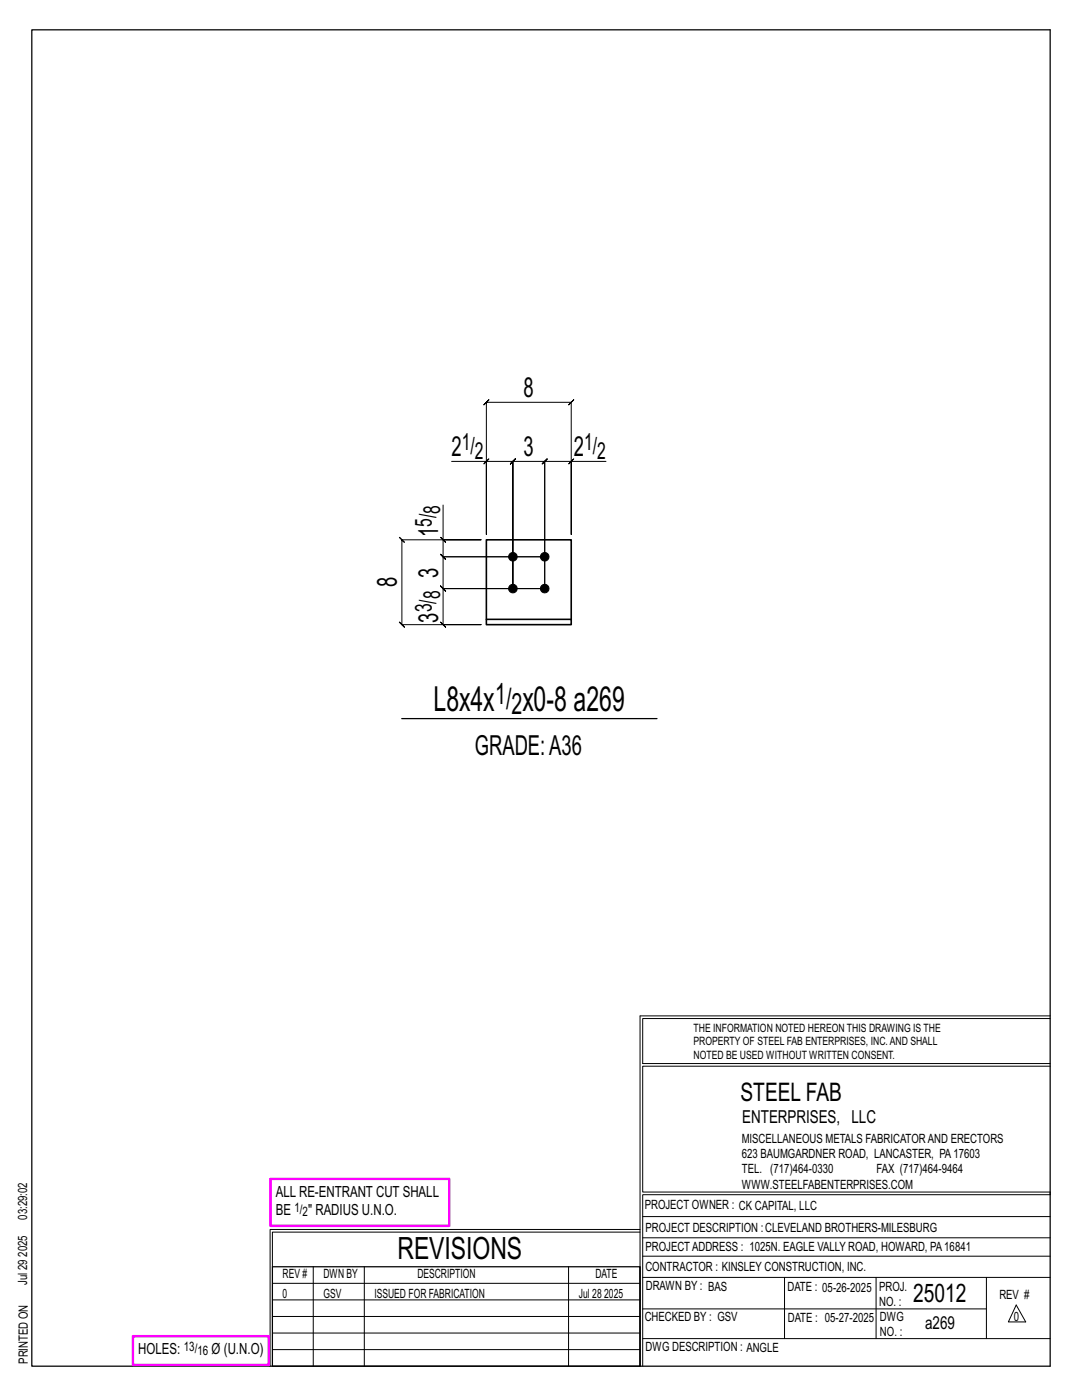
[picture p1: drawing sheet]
<svg xmlns="http://www.w3.org/2000/svg" width="216mm" height="279mm" viewBox="0 0 216 279" stroke-linecap="round" stroke-linejoin="round" font-family="sans-serif">
<defs><g id="words">
<g font-size="6.9">
<text x="86.5" y="142">L8x4x</text>
<text x="104.3" y="142">x0-8 a269</text>
</g>
<text font-size="6.1" x="79.3" y="251.3">REVISIONS</text>
<g font-size="5.9">
<text x="98.8" y="140.4">1/</text>
<text x="102.1" y="142.5">2</text>
</g>
<g font-size="5.5">
<text x="104.5" y="79.3">8</text>
<text x="90.1" y="91.1">2</text>
<text x="104.5" y="91.1">3</text>
<text x="114.5" y="91.1">2</text>
<text x="87.4" y="107.2" transform="rotate(-90 87.4 107.2)">1</text>
<text x="79.2" y="117.2" transform="rotate(-90 79.2 117.2)">8</text>
<text x="87.4" y="115.3" transform="rotate(-90 87.4 115.3)">3</text>
<text x="87.4" y="124.3" transform="rotate(-90 87.4 124.3)">3</text>
<text x="94.8" y="150.7">GRADE:A36</text>
</g>
<g font-size="5.1">
<text x="147.8" y="219.8">STEEL FAB</text>
<text x="182.2" y="259.9">25012</text>
</g>
<g font-size="4.7">
<text x="92.2" y="89.8">1/</text>
<text x="116.6" y="89.8">1/</text>
<text x="94.8" y="91.5">2</text>
<text x="119.2" y="91.5">2</text>
<text x="86.2" y="105.2" transform="rotate(-90 86.2 105.2)">5/</text>
<text x="87.8" y="102.5" transform="rotate(-90 87.8 102.5)">8</text>
<text x="87.8" y="119.6" transform="rotate(-90 87.8 119.6)">8</text>
<text x="86.2" y="122.2" transform="rotate(-90 86.2 122.2)">3/</text>
</g>
<g font-size="3.6">
<text x="148.1" y="224.1">ENTERPRISES, LLC</text>
<text x="184.6" y="265.2">a269</text>
</g>
<g font-size="3.1">
<text x="55" y="238.9">ALL RE-ENTRANT CUT SHALL</text>
<text x="55" y="242.5">BE</text>
<text x="61.5" y="242.5">&quot; RADIUS U.N.O.</text>
<text x="27.6" y="270.2">HOLES:</text>
<text x="42.2" y="270.2">Ø (U.N.O)</text>
</g>
<g font-size="2.6">
<text x="58.8" y="241.8">1/</text>
<text x="60.4" y="242.7">2</text>
<text x="36.7" y="269.6">13/</text>
<text x="39.4" y="270.5">16</text>
</g>
<g font-size="2.5">
<text x="148" y="231.2">623 BAUMGARDNER ROAD, LANCASTER, PA17603</text>
<text x="148" y="228.1">MISCELLANEOUS METALS FABRICATORAND ERECTORS</text>
<text x="148" y="237.2">WWW.STEELFABENTERPRISES.COM</text>
<text x="148" y="234.2">TEL. (717)464-0330</text>
<text x="174.9" y="234.2">FAX (717)464-9464</text>
<text x="5.4" y="243.4" transform="rotate(-90 5.4 243.4)">03:29:02</text>
<text x="128.7" y="241.3">PROJECT OWNER : CK CAPITAL, LLC</text>
<text x="128.8" y="246">PROJECT DESCRIPTION :CLEVELAND BROTHERS-MILESBURG</text>
<text x="5.4" y="250.8" transform="rotate(-90 5.4 250.8)">2025</text>
<text x="128.8" y="249.7">PROJECTADDRESS : 1025N. EAGLE VALLY ROAD, HOWARD, PA16841</text>
<text x="5.4" y="256.5" transform="rotate(-90 5.4 256.5)">Jul 29</text>
<text x="56.4" y="255">REV #</text>
<text x="64.5" y="255">DWN BY</text>
<text x="83.3" y="255">DESCRIPTION</text>
<text x="118.8" y="255">DATE</text>
<text x="128.8" y="253.7">CONTRACTOR : KINSLEY CONSTRUCTION, INC.</text>
<text x="128.9" y="257.5">DRAWN BY : BAS</text>
<text x="157.1" y="257.6">DATE : 05-26-2025</text>
<text x="175.4" y="257.7">PROJ.</text>
<text x="56.4" y="259">0</text>
<text x="64.5" y="259">GSV</text>
<text x="74.7" y="259">ISSUED FOR FABRICATION</text>
<text x="115.5" y="259">Jul 28</text>
<text x="120.6" y="259">2025</text>
<text x="128.6" y="263.7">CHECKED BY : GSV</text>
<text x="157.2" y="263.7">DATE : 05-27-2025</text>
<text x="175.4" y="260.7">NO. :</text>
<text x="175.6" y="263.7">DWG</text>
<text x="199.4" y="259.2">REV #</text>
<text x="202.3" y="263.7">0</text>
<text x="128.8" y="269.7">DWG DESCRIPTION : ANGLE</text>
<text x="175.6" y="266.7">NO. :</text>
<text x="5.5" y="272.2" transform="rotate(-90 5.5 272.2)">PRINTED ON</text>
</g>
<g font-size="2.3">
<text x="138.4" y="208.6">PROPERTY OF STEEL FAB ENTERPRISES, INC.AND SHALL</text>
<text x="138.4" y="205.9">THE INFORMATION NOTED HEREON THIS DRAWING IS THE</text>
<text x="138.4" y="211.3">NOTED BE USED WITHOUT WRITTEN CONSENT.</text>
</g>
</g></defs>
<g fill="none" stroke="#000" stroke-width=".2">
<path d="M90.1 92.1h6.9v14.6v-26.4l-.5 .5 1-1-.5 .5h17l-.5 .5 1-1-.5 .5v26.4v-14.6h6.9M97 92.1l.5-.5-1 1zM97 92.1h5.3l-.5 .5 1-1-.5 .5v25.4v-25.4l-.5 .5 1-1-.5 .5h6.4l-.5 .5 1-1-.5 .5v25.4v-25.4l-.5 .5 1-1-.5 .5h5.3M114.5 91.6l-1 1zM87.9 107.2l1 1zM88.4 100.8v6.9h7.6h-15.8l-.5-.5 1 1-.5-.5v17l-.5-.5 1 1-.5-.5h15.8h-7.6l.5 .5-1-1 .5 .5v-7.2l.5 .5-1-1 .5 .5h20.3h-20.3l.5 .5-1-1 .5 .5v-6.4l.5 .5-1-1 .5 .5h20.3h-20.3l.5 .5-1-1 .5 .5v-3.4M127.7 202.7v70M127.7 202.7h81.8M209.5 203.3h-81.3v9h81.3M209.5 212.8h-81.3v25.1h81.3v.5h-81.3v34.3M54.4 259.4h73.3M54.4 256.1h73.3"/>
<path d="M62.5 252.8v19.9M72.7 252.8v19.9M113.4 252.8v19.9M127.7 245.4h-73.8v27.3M127.7 245.9h-73.3v6.9M128.2 242.8h81.3M128.2 254.9h81.3M128.2 250.7h81.3M128.2 247h81.3M156.5 254.9v12.2M174.8 254.9v12.2M196.8 254.9v12.2"/>
<path d="M54.4 269.3h73.3M54.4 266h73.3M54.4 262.7h73.3M128.2 261.2h68.6M128.2 267.1h81.3M202.8 260.4l1.9 3.4h-3.5z"/>
</g>
<path d="M6.3 6h203.2v266.7h-203.2zM80.2 143.4h50.9M54.4 252.8h73.3v19.9h-73.3z" fill="none" stroke="#000" stroke-width=".25"/>
<path d="M54 235.3h35.6v9.3h-35.6zM26.5 266.7h27.1v5.7h-27.1z" fill="none" stroke="#f0f" stroke-width=".5"/>
<g fill="#000" stroke="#000" stroke-width=".2">
<circle cx="102.3" cy="117.5" r=".86"/>
<circle cx="102.3" cy="111.1" r=".86"/>
<circle cx="108.7" cy="117.5" r=".86"/>
<circle cx="108.7" cy="111.1" r=".86"/>
</g>
<path d="M97 123.6h17v1.1h-17zM97 123.6v-15.9h17v15.9" fill="none" stroke="#000" stroke-width=".32"/>
<use href="#words"/>
</svg>
